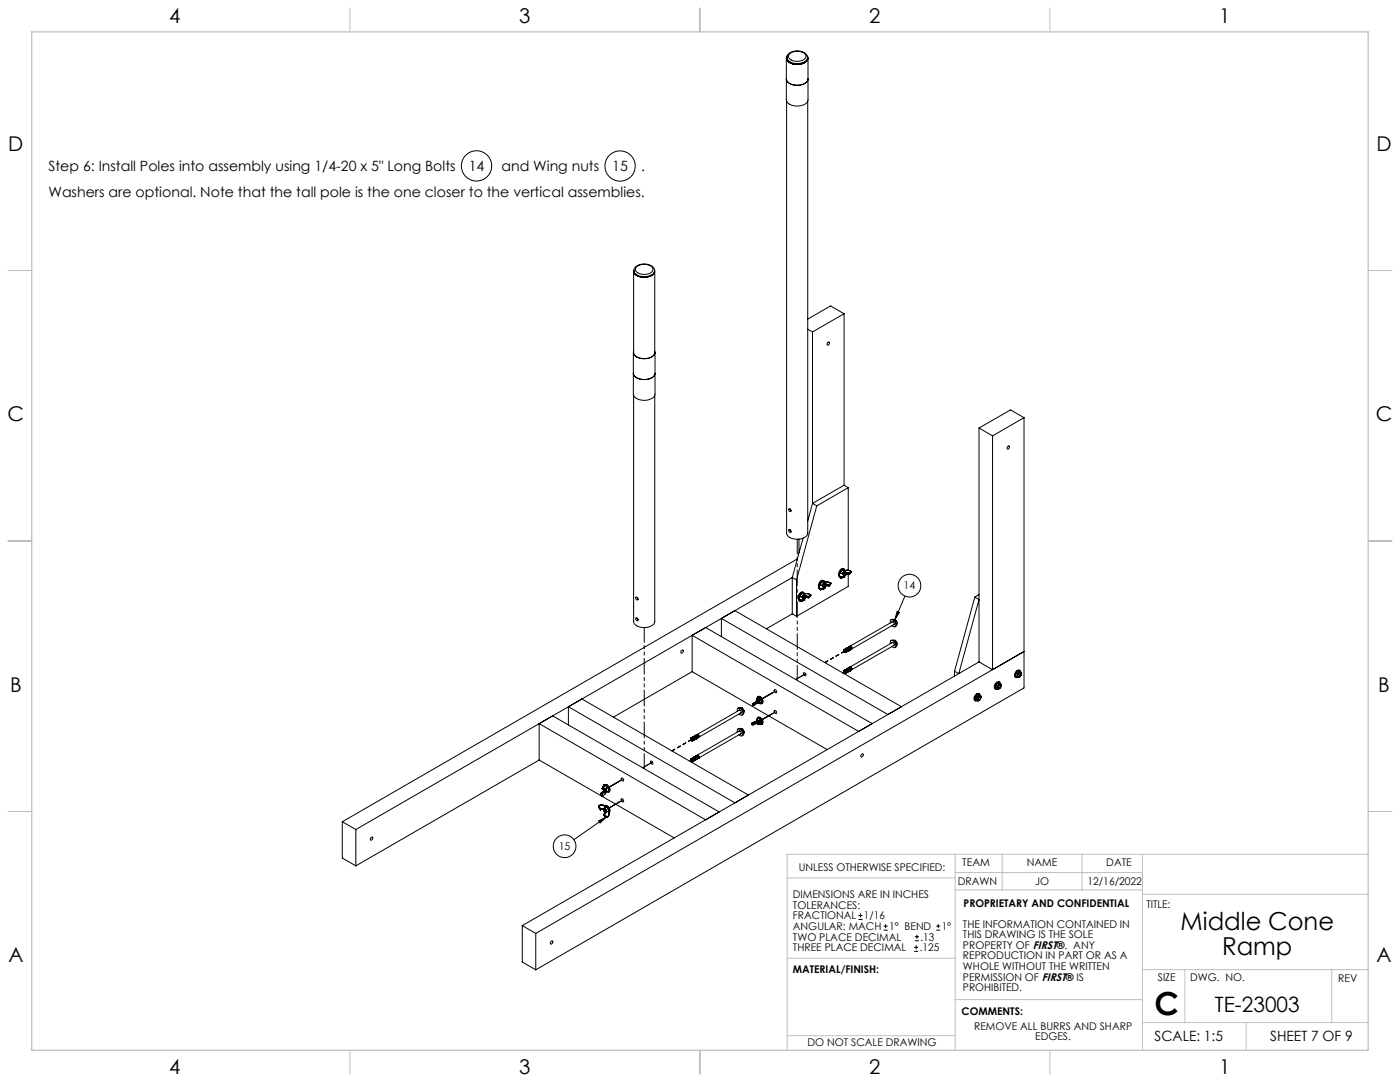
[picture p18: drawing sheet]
<svg xmlns="http://www.w3.org/2000/svg" width="559mm" height="432mm" viewBox="0 0 559 432" stroke-linecap="round" stroke-linejoin="round" font-family="sans-serif">
<defs><g id="words">
<text font-size="12.7" x="460.9" y="405.2">C</text>
<g font-size="9.9">
<text x="471.2" y="371.2">Middle Cone</text>
<text x="487.8" y="381.1">Ramp</text>
</g>
<text font-size="8.5" x="484.9" y="404">TE-23003</text>
<g font-size="8.1">
<text x="67.6" y="9.3">4</text>
<text x="207.3" y="9.3">3</text>
<text x="347" y="9.3">2</text>
<text x="486.7" y="9.3">1</text>
<text x="3.3" y="60.1">D</text>
<text x="549.4" y="60.1">D</text>
<text x="3" y="168">C</text>
<text x="549.1" y="168">C</text>
<text x="4" y="276">B</text>
<text x="550.1" y="276">B</text>
<text x="3.3" y="383.9">A</text>
<text x="549.4" y="383.9">A</text>
<text x="67.6" y="428.4">4</text>
<text x="207.3" y="428.4">3</text>
<text x="347" y="428.4">2</text>
<text x="486.7" y="428.4">1</text>
</g>
<g font-size="5.6">
<text x="19.3" y="68.1">Step 6: Install Poles into assembly using 1/4-20 x 5&quot; Long Bolts</text>
<text x="187.1" y="68.2">14</text>
<text x="200.1" y="68.1">and Wing nuts</text>
<text x="244.4" y="68.2">15</text>
<text x="255.9" y="68.1">.</text>
<text x="19.3" y="78.4">Washers are optional. Note that the tall pole is the one closer to the vertical assemblies.</text>
<text x="460.9" y="415.2">SCALE: 1:5</text>
<text x="507" y="415.2">SHEET 7 OF 9</text>
</g>
<g font-size="4.2">
<text x="360.7" y="235.2">14</text>
<text x="223" y="339.2">15</text>
<text x="318.8" y="347.7">UNLESS OTHERWISE SPECIFIED:</text>
<text x="384.1" y="345.5">TEAM</text>
<text x="409.9" y="345.7">NAME</text>
<text x="441.6" y="345.7">DATE</text>
<text x="382.3" y="353.3">DRAWN</text>
<text x="413.2" y="353.3">JO</text>
<text x="434" y="353.3">12/16/2022</text>
<text x="316.5" y="358.5">DIMENSIONS ARE IN INCHES</text>
<text x="316.5" y="362.7">TOLERANCES:</text>
<text x="384.6" y="361.9">PROPRIETARY AND CONFIDENTIAL</text>
<text x="457.6" y="362.3">TITLE:</text>
<text x="316.5" y="371.2">ANGULAR: MACH</text>
<text x="316.5" y="366.9">FRACTIONAL</text>
<text x="344.8" y="366.9">1/16</text>
<text x="354.9" y="371.2">1° BEND</text>
<text x="375.9" y="371.2">1°</text>
<text x="384.4" y="370.2">THE INFORMATION CONTAINED IN</text>
<text x="316.5" y="375.4">TWO PLACE DECIMAL</text>
<text x="367.4" y="375.4">.13</text>
<text x="384.4" y="374.4">THIS DRAWING IS THE SOLE</text>
<text x="316.5" y="379.6">THREE PLACE DECIMAL</text>
<text x="367.1" y="379.6">.125</text>
<text x="384.4" y="378.6">PROPERTY OF FIRST®. ANY</text>
<text x="384.4" y="382.9">REPRODUCTION IN PART OR AS A</text>
<text x="316.5" y="388.4">MATERIAL/FINISH:</text>
<text x="384.4" y="387.1">WHOLE WITHOUT THE WRITTEN</text>
<text x="384.4" y="391.3">PERMISSION OF FIRST® IS</text>
<text x="384.4" y="395.6">PROHIBITED.</text>
<text x="462.2" y="391.3">SIZE</text>
<text x="475.1" y="391.3">DWG. NO.</text>
<text x="534.1" y="391.8">REV</text>
<text x="383.8" y="405.1">COMMENTS:</text>
<text x="388.8" y="410.9">REMOVE ALL BURRS AND SHARP</text>
<text x="322.3" y="417.6">DO NOT SCALE DRAWING</text>
<text x="413.2" y="415.2">EDGES.</text>
</g>
</g></defs>
<g fill="none" stroke="#c0c0c0" stroke-width=".4">
<path d="M139.7 3.2v9.5M279.4 3.2v9.5M419.1 3.2v9.5M3.1 107.9h9.6M546.1 107.9h9.5M3.1 215.9h9.6M546.1 215.9h9.5M3.1 323.8h9.6M546.1 323.8h9.5M314.2 350.3h67M381.2 340.9v78.2M381.2 355.1h74.8"/>
<path d="M381.2 348.2h74.8M400 340.9v14.2M431.9 340.9v14.2M456 340.9v78.2M456 356.9h90.1M546.1 340.9h-231.9v78.2M314.2 382.4h67.2M381.2 398.9h74.8M456 387h90.1M472.9 387v21.1M531.6 387v21.1M139.7 419.1v9.6"/>
<path d="M279.4 419.1v9.6M314.2 413.3h67M419.1 419.1v9.6M456 408.1h90.1M497.4 408.1v11"/>
</g>
<path d="M12.7 12.7h533.4v406.4h-533.4z" fill="none" stroke="#c0c0c0" stroke-width=".5"/>
<g fill="none" stroke="#000" stroke-width=".4">
<path d="M313.9 31.5a4 4 0 0 0 4.8 2.5 3.5 3.5 0 0 0 3.8-2.5M313.9 23.2v16.6a4 4 0 0 0 4.8 2.5 3.5 3.5 0 0 0 3.8-2.5v-16.6M314.1 23a3.9 3.9 0 0 1 4.8-2.6 3.2 3.2 0 0 1 3.4 2.6M314.1 23a3.1 3.1 0 0 0 3.5 2.6 4 4 0 0 0 4.7-2.4v-.2M314.1 23a4.3 4.3 0 0 0 5.7 2.2 2.95 2.95 0 0 0 2.5-2.2M314.2 22.3a2.11 2.11 0 0 0 1.8 3.1 5.4 5.4 0 0 0 6.4-1.7l-.2-1.3M315.1 21.5a4.7 4.7 0 0 1 6.5 .5 2.52 2.52 0 0 1-3.1 2.5 3.1 3.1 0 0 1-3.8-2.2zM322.3 22.7a2.7 2.7 0 0 1-3 2.9 4.3 4.3 0 0 1-5.3-2.4v-.4M314 40.4v172.4a4.3 4.3 0 0 0 5.3 2.3 3.2 3.2 0 0 0 3.1-2.3v-172.4M252.9 108.3v32.4a3.7 3.7 0 0 0 4.2 2.4 3.7 3.7 0 0 0 4.2-2.4v-32.4M253 108a4.1 4.1 0 0 1 5.6-2.5 2.94 2.94 0 0 1 2.7 2.5M253 108a2.95 2.95 0 0 0 3.4 2.6 3.9 3.9 0 0 0 4.9-2.6"/>
<path d="M253 108a4.1 4.1 0 0 0 5 2.3 3.2 3.2 0 0 0 3.3-2.3M254.1 106.4a4.6 4.6 0 0 1 6.5 .8 2.65 2.65 0 0 1-3.4 2.3 2.89 2.89 0 0 1-3.6-2.3zM261.2 107.7a2.66 2.66 0 0 1-3 2.9 4.3 4.3 0 0 1-5.3-2.3l.1-.5M322.4 131.4l1.9 1.1M324.3 132.5v68.4M330.4 136.7l.4-.2a.6 .6 0 0 1 .2 .8 .6 .6 0 0 1-.9 .2zM336.9 125.2v68.4M336.9 125.2l-12.6 7.3M336.9 125.2l-5.4-3.1-9.1 5.3M252.8 140.7v16.6a4 4 0 0 0 4.8 2.4 3.5 3.5 0 0 0 3.8-2.4v-16.6M252.8 149a4 4 0 0 0 4.8 2.4 3.5 3.5 0 0 0 3.8-2.4M252.9 157.8v90.2a4.3 4.3 0 0 0 5.3 2.4 3.2 3.2 0 0 0 3.1-2.4v-90.2"/>
<path d="M252.9 140.2a2.77 2.77 0 0 0 3.1 2.9 4.6 4.6 0 0 0 5.4-2.3l-.1-.6M390.8 170.8v93.4M390.8 170.8l5.4 3.2M396.2 174v93.3M402.3 178.2l.3-.2a.6 .6 0 0 1 .2 .8 .6 .6 0 0 1-.8 .2zM408.7 166.7v107.8l-194.8 112.5M408.7 166.7l-12.5 7.3M408.7 166.7l-5.4-3.1-12.5 7.2M336.9 193.6l1.7 1M336.9 193.6l-12.6 7.3M338.6 194.6l-12.6 7.3M338.6 194.6v33"/>
<path d="M314.8 203.1l.4-.1a.61 .61 0 0 1 .5 .6 .61 .61 0 0 1-.4 .6l-.4-.4zM314.8 211.3h.4a.58 .58 0 0 1 .5 .6 .58 .58 0 0 1-.4 .6l-.4-.4zM315.3 203.1l.4 .7M315.3 211.4l.4 .7M315.5 211.5l-.1 .1M318.9 215.2v5.4M320.5 214.8l-4.3 15.7M324.3 200.9l-1.9 7M324.3 200.9l1.7 1M326 201.9l-8.1 29.5M253.8 238.3a.62 .62 0 0 1 .7 .3 .62 .62 0 0 1-.3 .8l-.4-.4zM254.3 238.4l.4 .7"/>
<path d="M316.2 230.5l1.7 .9M316.2 230.5v14.5M316.2 230.5l-174.2 100.5M317.9 231.4v14.6M318.2 223.1l-181.6 104.8M318.7 238.8l.1 .4M318.8 239.2l.6 .8M318.8 238.9l.6 .7M318.8 238.9v.3M318.8 238.8l.6 .7M318.8 238.8v.1M319.2 238.1l-.4 .8"/>
<path d="M319.2 238.1l.1 .1M319.2 238.1h.1M319.3 238.2l-.5 .6M319.3 238.1l.7 .1M319.3 238.1v.1M319.4 240h.1M319.4 239.6h.1M319.4 239.6v.4M319.4 239.5h.1M319.4 239.5v.1M319.5 239.5v.1M319.5 240h.1"/>
<path d="M319.5 239.6v.4M320 238.2l.1 .1M320 238.2l.9 .9M320.1 238.3h.1M320.2 236.8l-.7 .5-.3 .9M320.4 237.9l.6 .3M320.7 236.9a1.25 1.25 0 0 0-1.5 1.3M320.8 236.5a1.72 1.72 0 0 0-2.2 2.1l.1 .3M320.8 239.1l-1.3 .4M320.8 239.1l.1 .1M320.8 239.1h.1M320.9 239.1h.1"/>
<path d="M320.9 239.6l-1.4 .4M320.9 239.1v.1M320.9 239.2l-1.4 .4M320.9 239.6h.1M320.9 239.2v.4M320.9 239.5v.1M320.9 239.5h.1M320.9 239.2h.1M320.9 239.1v.4M321 238.2l-.2 .8h.5M321 238.2l.4-.3 .3 .4M321 237.1v.1"/>
<path d="M321.1 237a.86 .86 0 0 0-.8-.7 .86 .86 0 0 0-.9 .7l-.5 1.4M321.2 237.6l-.3-.6a1.07 1.07 0 0 0-1.2 .1 1.07 1.07 0 0 0-.4 1M321.2 237.7v.1M321.2 237.7l1.3 .5M321.2 237.6l1.4 .4M321.2 237.6a.66 .66 0 0 0-.8-.1 .66 .66 0 0 0-.3 .8M321.2 237.6v.1M321.2 237.7a.67 .67 0 0 0-.7-.1 .67 .67 0 0 0-.4 .7M321.2 237.7h.1M321.5 238l-.8-.4-.5 .8M321.7 238.3l.8 .2M321.7 238.3v.1"/>
<path d="M321.7 238.2l.8 .3M322.1 236.9l1.3 .3M322.1 236.9l-1.1 .2M322.1 236.9l1.2 .3M322.5 238.5h.2M322.5 238.2h.2M322.5 238.5h.1M322.5 238.2v.3M322.6 238l-.1 .2M322.7 238h.1M322.7 238v.2M322.7 238.5h-.2"/>
<path d="M322.7 238.5h.1M322.7 238.2v.3M323.3 237.2l.1 .1M323.3 237.2h.1M323.4 237.3l-.7 .7M323.4 237.3l.1 .1M323.4 237.2l.1 .1M323.5 237.7l-.8 .8M323.5 237.4l-.8 .8M323.5 237.7h-.1M323.5 237.3h.1M323.5 237.7h.1"/>
<path d="M323.5 237.3v.4M326.8 234.1v.5M326.8 234.6l.6 .7M326.8 234.2l.6 .7M326.8 234.2v.4M327 234.1l.5 .7M327 234.1l-.2 .1M327.3 233.5l-.5 .7M327.3 233.5h.1M327.3 233.5l-.3 .6M327.3 233.4v.1M327.3 233.4l.1 .1"/>
<path d="M327.4 233.5l.6 .1M327.4 235.3l.2 .1M327.4 234.9l.2 .1M327.4 235.3h.2M327.4 235.3h.1M327.4 234.9v.4M327.5 234.8h.1M327.5 234.8l-.1 .1M327.6 234.8v.2M327.6 235.3v.1M327.6 235v.3M328 233.6h.2"/>
<path d="M328 233.6l.9 .8M328.2 233.6h.1M328.2 233.6l.8 .8M328.3 232.1l-.7 .5-.3 .9M328.5 233.3l.5 .3M328.8 232.2a1.21 1.21 0 0 0-1.5 1.3M328.9 234.5l-1.3 .3M328.9 234.5v.1M328.9 231.8a1.78 1.78 0 0 0-1.8 .5 1.78 1.78 0 0 0-.3 1.9M328.9 234.4v.1M328.9 234.4h.1M328.9 234.9l-1.3 .5"/>
<path d="M328.9 234.6l-1.3 .4M328.9 234.9l-1.3 .4M328.9 234.9h.1M328.9 234.6v.3M329 234.4v.1M329 234.4v.4M329 234.8l-.1 .1M329 234.5h.1M329 234.8h.1M329 234.5l-.1 .1M329 233.6l-.1 .7h.5M329 233.6l.5-.3 .2 .3"/>
<path d="M329 232.5h.1M329.2 232.4a.86 .86 0 0 0-.8-.8 .86 .86 0 0 0-.9 .8l-.5 1.4M329.3 233a.66 .66 0 0 0-.8-.2 .66 .66 0 0 0-.3 .8M329.3 233h.1M329.3 233a.65 .65 0 0 0-.8-.1 .65 .65 0 0 0-.3 .7M329.3 233v.1M329.3 233l1.3 .5M329.6 233.3l-.8-.3-.5 .8M329.7 233.6l.9 .3M329.7 233.6v.2M329.7 233.5l.9 .3M330.2 232.2l1.3 .4"/>
<path d="M330.2 232.2l-1.2 .3M330.2 232.2l-1.1 .3M330.2 232.2l1.2 .4M330.6 233.5h.2M330.6 233.8h.2M330.6 233.9h.1M330.6 233.8v.1M330.6 233.5v.3M330.7 233.4l-1.5-.5-.2-.6a1.1 1.1 0 0 0-1.7 1.1M330.7 233.4l-.1 .1M330.7 233.4h.1M330.7 233.4l.1 .1"/>
<path d="M330.8 233.9h-.2M330.8 233.8v.1M330.8 233.5v.3M331.4 232.6h.1M331.4 232.6l-.7 .8M331.4 232.6l.1 .1M331.5 232.6v.1M331.5 233.1l-.7 .8M331.5 232.7l-.7 .8M331.5 233l-.7 .8M331.5 233v.1M331.5 232.7h.1"/>
<path d="M331.5 232.7v.3M334.9 229.9l.7 .8M334.9 229.6l.6 .7M334.9 229.9l.6 .7M334.9 229.6v.3M335 229.4l.6 .8M335 229.4l-.1 .2M335.4 228.8l-.5 .5M335.4 228.8l.7 .1M335.4 228.8h.1M335.4 228.8l-.4 .6M335.5 230.3h.2"/>
<path d="M335.5 230.6h.2M335.5 230.6l.1 .1M335.5 230.3v.3M335.6 230.7h.1M335.6 230.2h.1M335.6 230.2l-.1 .1M335.7 230.2v.1M335.7 230.6v.1M335.7 230.3v.3M336.1 228.9l.1 .1M336.1 228.9l.9 .8M336.2 229h.1"/>
<path d="M336.3 229l.7 .7M336.3 227.4l-.6 .5-.3 .9M336.5 228.6l.6 .3M336.9 227.5a1.37 1.37 0 0 0-1.5 1.3M336.9 227.5h.1M336.9 229.8l-1.2 .4M336.9 229.8l.1 .1M337 227.1a1.76 1.76 0 0 0-1.8 .6 1.76 1.76 0 0 0-.3 1.9M337 229.7l-.1 .1M337 229.7h.1M337 230.3l-1.3 .4M337 229.7l.1 .1"/>
<path d="M337 229.9l-1.3 .4M337 230.2l-1.3 .4M337 230.2v.1M337.1 230.2l-.1 .1M337.1 229.8h.1M337.1 229.8l-.1 .1M337.1 230.2h-.1M337.1 229.8l-.1 .4M337.1 228.9l-.2 .7h.6M337.1 228.9l.5-.3 .2 .3M337.1 227.8h.1M337.3 227.7a.86 .86 0 0 0-.9-.7 .86 .86 0 0 0-.8 .7l-.6 1.4"/>
<path d="M337.4 228.3a.69 .69 0 0 0-.9-.1 .69 .69 0 0 0-.3 .8M337.4 228.4h.1M337.4 228.4a.67 .67 0 0 0-.8-.1 .67 .67 0 0 0-.3 .7M337.4 228.4v.1M337.4 228.4l1.3 .4M337.7 228.6l-.8-.3-.5 .8M337.8 228.9l.9 .3M337.8 228.9v.2M338.3 227.6l1.2 .3M338.3 227.6l-1.2 .2M338.6 229.2v4.8l-20.7 12M338.7 229.2h.2"/>
<path d="M338.7 229.2h.1M338.7 228.8v.4M338.7 228.7l-1.4-.5-.3-.5a1.07 1.07 0 0 0-1.1 0 1.07 1.07 0 0 0-.5 1.1M338.7 228.7v.1M338.8 228.7h.1M338.8 228.7l.1 .1M338.9 229.2h-.2M338.9 228.8h-.2M338.9 229.2h.1M338.9 228.8v.4M339.5 227.9v.1M339.5 228l-.7 .7"/>
<path d="M339.5 228h.1M339.5 227.9l.1 .1M339.5 227.9h.1M339.6 228.4l-.7 .8M339.6 228l-.7 .8M339.6 228.4h.1M339.6 228h.1M339.6 228v.4M361.2 237.9l-4 9.3M389.1 238.3l1.7 1-8.1 29.5-1.7-.9M389.1 238.3l-8.1 29.6M390.8 237.3l-1.7 1"/>
<path d="M253.8 246.6a.62 .62 0 0 1 .7 .3 .62 .62 0 0 1-.3 .8l-.4-.4zM254.3 246.7l.4 .7M254.4 246.8l-.1 .1M272 259.6l.3-.2a.59 .59 0 0 1 .3 .8 .59 .59 0 0 1-.9 .2zM276.3 253.5l5.4-3.1 66.4 38.4-5.4 3.1zM276.3 253.5v14.5M287.9 246.8l5.4-3.1 66.5 38.3-5.4 3.2zM287.9 246.8v7.2M316.2 245l1.7 1M316.2 245l-10.3 5.9M336.7 259.6v-.2a.6 .6 0 0 1 .8 .2 .6 .6 0 0 1-.1 .8M336.7 259.8v-.1a.42 .42 0 0 1 .6 .1 .42 .42 0 0 1-.2 .6l-.1-.1"/>
<path d="M336.7 259.8h.1M336.8 259.6l.4 .2v.5l-.4-.2zM336.8 259.3a.74 .74 0 0 1 .8 1M336.9 259.3a.62 .62 0 0 1 .8 .2 .62 .62 0 0 1-.1 .8M337 259.2h.1M337 259.2a.72 .72 0 0 1 .7 1.1M337.1 259.2a.62 .62 0 0 1 .7 .2 .62 .62 0 0 1 0 .8M337.2 259.1h.1M337.2 259.1a.7 .7 0 0 1 .7 .3 .7 .7 0 0 1 0 .8M337.3 259.1a.64 .64 0 0 1 .7 .2 .64 .64 0 0 1 0 .8M337.4 259h.1M337.4 259a.71 .71 0 0 1 .7 1"/>
<path d="M337.5 259a.64 .64 0 0 1 .7 .2 .64 .64 0 0 1 0 .8M337.5 258.9h.1M337.5 258.9a.74 .74 0 0 1 .8 1.1M337.7 258.8l-.1 .1a.63 .63 0 0 1 .8 .2 .63 .63 0 0 1-.1 .8 .66 .66 0 0 0 .1-.8 .66 .66 0 0 0-.7-.3zM337.8 258.8a.64 .64 0 0 1 .7 .2 .64 .64 0 0 1 0 .8M337.9 258.7h.1M337.9 258.7a.74 .74 0 0 1 .7 1.1M338 258.7a.65 .65 0 0 1 .7 .2 .65 .65 0 0 1 0 .8M338.1 258.6h.1M338.1 258.6a.74 .74 0 0 1 .7 1M338.2 258.6a.65 .65 0 0 1 .7 .2 .65 .65 0 0 1 0 .8M338.2 260h.1"/>
<path d="M338.2 258.5h.1M338.3 258.5a.74 .74 0 0 1 .7 1M338.6 259.8h.1M338.8 259.6h.1M338.9 258.2a.61 .61 0 0 1 .7 .2 .61 .61 0 0 1 0 .8M339 259.5h.1M339 258.1a.74 .74 0 0 1 .7 1M339 258.1h.1M339.1 258.1a.61 .61 0 0 1 .7 .2 .61 .61 0 0 1 0 .7M339.2 259.4h.1M339.2 259.4a.67 .67 0 0 0-.1-.7 .67 .67 0 0 0-.8-.2 .62 .62 0 0 1 .8 .2 .62 .62 0 0 1 0 .8M339.2 258a.74 .74 0 0 1 .7 1"/>
<path d="M339.2 258h.1M339.3 259.3h.1M339.4 259.3a.69 .69 0 0 0-.1-.7 .69 .69 0 0 0-.7-.2 .61 .61 0 0 1 .7 .2 .61 .61 0 0 1-.1 .8M339.5 259.2a.66 .66 0 0 0 0-.7 .66 .66 0 0 0-.8-.2 .61 .61 0 0 1 .8 .2 .61 .61 0 0 1-.1 .8M339.7 257.9l-.3 .1M339.9 259h.1M355.4 256.9a.91 .91 0 0 1 .4-1.4 .91 .91 0 0 1 1.2 .8 1.26 1.26 0 0 1-.1 2.2l-.9-.5M355.4 248.6a.91 .91 0 0 1 .4-1.3 .91 .91 0 0 1 1.2 .7 1.26 1.26 0 0 1-.1 2.2l-.9-.5M355.6 255.7a1.71 1.71 0 0 1 1.9 .6 1.71 1.71 0 0 1 .1 1.9l-.4 .2M355.6 247.4a1.63 1.63 0 0 1 1.9 .7 1.63 1.63 0 0 1-.3 2M356 256.6a.63 .63 0 0 1 .8 .2 .63 .63 0 0 1-.2 .9M356 248.3a.63 .63 0 0 1 .8 .2 .63 .63 0 0 1-.2 .9"/>
<path d="M356.3 248.1l-17 9.9 .4-.1M356.3 256.4l-17 9.8h.4M356.3 256.4h-.1M356.3 248.1h-.1M356.9 249.2l-17 9.8a.67 .67 0 0 0-.2-1.1M356.9 257.5l-17 9.8a.64 .64 0 0 0-.2-1.1M357.2 247.2l.8 1M357.2 247.2l-.5 .1M357.2 255.5l.8 1M357.2 255.5l-.5 .1M357.2 247.2l-.3 .2M357.2 255.5l-.3 .2"/>
<path d="M358 248.2l-.1 1.1M358 256.5l-.1 1.1M358 248.2l-.3 .2M358 256.5l-.3 .2M358.1 244l.9 .4-1.8 2.8zM276.3 268l53.9 31.2M276.3 268l-31.5 18.2M301.8 279.9l.3 .3M301.9 279.8l-.1 .1M301.9 279.8v.1M301.9 279.9h-.1M302.4 278.1a1.72 1.72 0 0 1 1.8 .6 1.72 1.72 0 0 1 .1 1.9l-.3 .2"/>
<path d="M302.4 279.3l-.3 .3M302.5 279.2h-.4l-.1 .4v-.3M302.8 279h.1M302.8 279v.1M302.8 279.1l-.9 .8M302.8 279l-.9 .8M302.8 279.1l.3 .4M302.9 279h-.1M302.9 279h.1M302.9 279.9l-.1 .5-.5-.2M303 279l-.2 .1M303 279l.2 .4"/>
<path d="M303 278.4h.1M303 278.4l.4 .3-1-.2M303.1 279.5l-1 .7M303.1 279.5h.1M303.1 279.5l-.9 .7M303.1 279.8h.1M303.1 279.8l-.9 .4M303.2 279.5h-.1M303.2 279.4l-.1 .1M303.2 279.4v.1M303.4 278.7l-1-.2-.4 .8 .6-.1M303.7 278.7l-.7 .3"/>
<path d="M303.7 278.7l-.8 .3M303.7 279.4l-.6 .4M303.7 279.4h.1M303.8 278.7h.1M303.8 278.7a.89 .89 0 0 0-1.1-.5 .89 .89 0 0 0-.6 .9M303.8 279.4l-.1 1.2h-.9M303.8 278.7l.2 .3M303.9 279.2l-.7 .3M303.9 279.2l-.1 .2M303.9 279l-.7 .4M303.9 279v.2M303.9 279h.1"/>
<path d="M304 279l-.3 .4M304 279.1a.94 .94 0 0 1 .4 1.2 .94 .94 0 0 1-1.2 .5l-.2-.2M309.1 275.2a.64 .64 0 0 1 .8 .4 .64 .64 0 0 1-.4 .8l-.4-.5zM320.8 268.5a.64 .64 0 0 1 .8 .4 .64 .64 0 0 1-.4 .8l-.4-.5zM336.7 267.9v-.2a.6 .6 0 0 1 .8 .2 .6 .6 0 0 1-.1 .8M336.7 268.1v-.2a.43 .43 0 0 1 .7 .1 .43 .43 0 0 1-.4 .6M336.8 267.9l.4 .2v.5l-.4-.2zM336.8 267.6a.72 .72 0 0 1 .7 1.1M336.9 267.6a.62 .62 0 0 1 .8 .2 .62 .62 0 0 1-.1 .8M337 268.6h.1M337 260.3h.1M337 267.5h.1"/>
<path d="M337 267.5a.72 .72 0 0 1 .7 1.1M337.1 267.5a.62 .62 0 0 1 .7 .2 .62 .62 0 0 1 0 .8M337.2 267.4h.1M337.2 267.4a.71 .71 0 0 1 .7 .3 .71 .71 0 0 1 0 .8M337.3 267.4a.64 .64 0 0 1 .7 .2 .64 .64 0 0 1 0 .8M337.4 267.3h.1M337.4 267.3a.74 .74 0 0 1 .7 1.1M337.5 267.3a.65 .65 0 0 1 .7 .2 .65 .65 0 0 1 0 .8M337.5 267.2h.1M337.5 267.2a.74 .74 0 0 1 .8 1.1M337.6 260.3l-.1 .1M337.8 267.1a.65 .65 0 0 1 .7 .2 .65 .65 0 0 1 0 .8"/>
<path d="M337.9 267h.1M337.9 267a.74 .74 0 0 1 .7 1M338 267a.63 .63 0 0 1 .7 .2 .63 .63 0 0 1 0 .8M338.1 266.9a.68 .68 0 0 1 .7 .3 .68 .68 0 0 1 0 .7M338.1 268.4h.1M338.1 260v.1M338.2 266.9a.63 .63 0 0 1 .7 .2 .63 .63 0 0 1 0 .8M338.2 266.8a.7 .7 0 0 1 .7 .3 .7 .7 0 0 1 .1 .7M338.2 268.3h.1M338.4 268.1a.67 .67 0 0 0 0-.7 .67 .67 0 0 0-.8-.2 .65 .65 0 0 1 .8 .2 .65 .65 0 0 1-.1 .8M338.6 268h.1M338.8 267.9h.1"/>
<path d="M338.9 266.5a.62 .62 0 0 1 .7 .2 .62 .62 0 0 1 0 .7M339 267.8h.1M339 266.4a.72 .72 0 0 1 .7 1M339.1 266.3a.62 .62 0 0 1 .7 .3 .62 .62 0 0 1 0 .7M339.2 267.7h.1M339.2 266.3h.1M339.2 267.7a.67 .67 0 0 0-.1-.7 .67 .67 0 0 0-.8-.2 .62 .62 0 0 1 .8 .2 .62 .62 0 0 1 0 .8M339.2 266.3a.71 .71 0 0 1 .7 1M339.3 267.6h.1M339.4 267.6a.69 .69 0 0 0-.1-.7 .69 .69 0 0 0-.7-.2 .61 .61 0 0 1 .7 .2 .61 .61 0 0 1-.1 .8M339.4 267.5a.61 .61 0 0 0 .1-.7 .61 .61 0 0 0-.8-.2 .67 .67 0 0 1 .8 .2 .67 .67 0 0 1 0 .7M339.7 266.2h-.3"/>
<path d="M339.9 267.3h.1M381 267.9v1.9M389.5 278l.5 .3M389.5 278l-.2 1.2 .5 .2M389.8 279.4l.4 .2M390 278.9l.2 .7M390 278.3v.6M390 278.9l-.2 .5M390.2 278.5l.3 .1M390.2 278.5h.1M390.3 277.2l-.8 .8M390.3 277.2l.5 .3"/>
<path d="M390.3 277.2l1.2 .6M390.4 278.6h.1M390.5 278l-.5 .3M390.5 278l-.5 .9M390.6 279.4h.1M390.6 279v.4M390.7 279l-.1 .1M390.7 279h.1M390.7 279l-.1 .4M390.8 264.2l-182.3 105.2M390.8 264.2l5.4 3.1M390.8 277.5l.4 .2"/>
<path d="M390.8 277.5l-.3 .5M390.9 277a1.69 1.69 0 0 0-1.8 .5 1.69 1.69 0 0 0-.1 2l.4 .2M391 279.4l-.8 .2M391 278.3l.1 .1M391.2 277.7l-.7 .3M391.2 277.7l.3 .7M391.2 277.7l.3 .1M391.3 277.6a.84 .84 0 0 0-.8-.8 .84 .84 0 0 0-.9 .7 1.16 1.16 0 0 0-.6 1.2 1.16 1.16 0 0 0 .9 1l.3-.1M391.3 278.1h.1M391.3 278.1l-.3 .2M391.3 278.1l-.2 .3M391.5 278.4l-.5 1"/>
<path d="M391.5 277.8v.6M396.2 267.3l12.5-7.3-194.8 112.5M397.5 273.4l.5 .2M397.5 273.4l-.1 1.1 .5 .3M397.9 274.8l.4 .2M398 274.2l.3 .8M398 273.6v.6M398 274.2l-.1 .6M398.3 273.8l.3 .1M398.3 273.8h.1M398.3 273.8l.2 .1M398.4 272.5l-.9 .9"/>
<path d="M398.4 272.5l.5 .3M398.4 272.5l1.2 .6M398.5 273.9h.1M398.5 273.3l-.5 .3M398.5 273.3l-.5 .9M398.5 273.8v.1M398.6 273.9h-.1M398.7 274.7h.1M398.7 274.4h.1M398.7 274.4v.3M398.9 272.8l.4 .2M398.9 272.8l-.4 .5"/>
<path d="M399 272.3a1.64 1.64 0 0 0-1.8 .7 1.64 1.64 0 0 0 .2 2M399.1 274.7l-.8 .3M399.1 273.7h.1M399.3 273l-.8 .3M399.3 273l.3 .7M399.3 273l.3 .1M399.3 273.4l-.2 .3M399.3 273.4h.1M399.4 273a.85 .85 0 0 0-.8-.8 .85 .85 0 0 0-.9 .7 1.16 1.16 0 0 0-.7 1.2 1.16 1.16 0 0 0 1 1l.3-.2M399.4 273.4h.1M399.4 273.4l-.3 .3M399.6 273.7l-.5 1"/>
<path d="M399.6 273.1v.6M405.6 268.7l.5 .3M405.6 268.7l-.1 1.1 .4 .3M405.9 270.1l.5 .2M406.1 269.6l.3 .7M406.1 269v.6M406.1 269.6l-.2 .5M406.4 269.2h.1M406.4 269.2h.2M406.4 269.1l.2 .1M406.4 269.1h.1M406.5 267.9l-.9 .8"/>
<path d="M406.5 267.9l.5 .2M406.5 267.9l1.2 .5M406.6 269.2h.1M406.6 268.6l-.5 .4M406.6 268.6l-.5 1M406.8 270.1h.1M406.8 269.7v.4M406.9 269.7h.1M406.8 269.7h.1M406.9 269.7l-.1 .4M407 268.1l.4 .2M407 268.1l-.4 .5"/>
<path d="M407.1 267.6a1.73 1.73 0 0 0-2.1 2.2l.5 .6M407.1 270l-.7 .3M407.2 269h.1M407.4 268.3l-.8 .3M407.4 268.3l.3 .7M407.4 268.3l.3 .1M407.4 268.7h.1M407.5 268.3a.85 .85 0 0 0-.8-.8 .85 .85 0 0 0-.9 .7 1.16 1.16 0 0 0-.7 1.2 1.16 1.16 0 0 0 1 1l.2-.1M407.5 268.7l-.3 .3M407.7 269l-.6 1M407.7 268.4v.6M215.2 288.8l5.4-3.1 66.5 38.3-5.4 3.2z"/>
<path d="M215.2 288.8v14.5M226.9 282l66.4 38.4M226.9 282v7.3M226.9 282l5.4-3.1 66.4 38.4M275.6 295h.1M275.6 295a.41 .41 0 0 1 .6 0 .41 .41 0 0 1-.2 .6M275.6 294.7a.62 .62 0 0 1 .8 .2 .62 .62 0 0 1 0 .7M275.6 294.7v.3M275.7 294.9h.2a.37 .37 0 0 1 .4 .3 .37 .37 0 0 1-.4 .4zM275.8 294.6l-.2 .4M275.8 294.6a.65 .65 0 0 1 .6 .4 .65 .65 0 0 1-.1 .7M275.8 294.6a.62 .62 0 0 1 .7 .2 .62 .62 0 0 1 0 .8"/>
<path d="M275.8 294.6l-.2 .1M275.9 294.5a.72 .72 0 0 1 .7 1M275.9 295.6h.1M275.9 294.5h.1M276 294.5a.62 .62 0 0 1 .7 .2 .62 .62 0 0 1 0 .8M276.1 294.4h.1M276.1 294.4a.72 .72 0 0 1 .7 1M276.2 294.4a.62 .62 0 0 1 .7 .2 .62 .62 0 0 1 0 .7M276.3 294.3h.1M276.3 294.3a.7 .7 0 0 1 .7 .3 .7 .7 0 0 1 0 .7M276.4 294.3a.63 .63 0 0 1 .7 .2 .63 .63 0 0 1 0 .7h.1M276.4 294.2h.1"/>
<path d="M276.5 294.2a.71 .71 0 0 1 .7 1M276.5 294.1a.63 .63 0 0 1 .8 .3 .63 .63 0 0 1-.1 .7M276.6 294.1h.1M276.6 294.1a.71 .71 0 0 1 .7 .3 .71 .71 0 0 1 .1 .7M276.6 295.5v.1M276.7 294a.63 .63 0 0 1 .7 .3 .63 .63 0 0 1 0 .7M276.8 294h.1M276.8 294a.71 .71 0 0 1 .7 .3 .71 .71 0 0 1 0 .7M276.8 295.4v.1M276.9 293.9a.65 .65 0 0 1 .7 .3 .65 .65 0 0 1 0 .8M277 293.9h.1M277 293.9a.73 .73 0 0 1 .7 1"/>
<path d="M277.1 293.8a.64 .64 0 0 1 .7 .3 .64 .64 0 0 1 0 .8M277.1 293.8a.71 .71 0 0 1 .8 1M277.3 293.7a.64 .64 0 0 1 .7 .3 .64 .64 0 0 1 0 .7M277.3 293.7h.1M277.4 293.7a.71 .71 0 0 1 .7 1M277.5 293.6a.64 .64 0 0 1 .7 .3 .64 .64 0 0 1-.1 .7M277.5 293.5h.1M277.5 293.5a.75 .75 0 0 1 .8 1.1M277.6 293.5a.64 .64 0 0 1 .8 .3 .64 .64 0 0 1-.1 .7M277.7 294.9h.1M277.7 293.4h.1M277.7 293.4a.75 .75 0 0 1 .7 1.1"/>
<path d="M277.8 293.4a.64 .64 0 0 1 .7 .3 .64 .64 0 0 1 0 .7M277.9 294.8h.1M277.9 293.3a.75 .75 0 0 1 .7 1.1M277.9 293.3v.1M278 293.3a.64 .64 0 0 1 .7 .3 .64 .64 0 0 1 0 .7M278.1 293.2a.75 .75 0 0 1 .7 1.1M278.1 294.7h.1M278.1 293.2v.1M278.2 293.2h.4l.4 .5M278.2 294.6h.1M278.2 293.1v.1M278.4 293.3l.6 .4"/>
<path d="M278.4 294.5h.1M278.6 294.4h.1M278.8 294.3h.1M279 293.7l-.2 .6M294.3 292.1a.9 .9 0 0 1 .5-1.3 .9 .9 0 0 1 1.2 .7 1.25 1.25 0 0 1-.2 2.2l-.8-.5M294.3 283.8a.91 .91 0 0 1 .5-1.3 .91 .91 0 0 1 1.2 .7 1.25 1.25 0 0 1-.2 2.2l-.8-.5M294.9 291.8a.63 .63 0 0 1 .9 .2 .63 .63 0 0 1-.3 .9M294.9 283.5a.63 .63 0 0 1 .9 .3 .63 .63 0 0 1-.3 .8M295.2 291.6h.1M295.2 291.6l-16.9 9.8h.2a.75 .75 0 0 1 .4 1.1M295.2 283.3l-16.9 9.8 .4 .2-.5-.1M295.6 290.8a1.71 1.71 0 0 1 .6 2.9"/>
<path d="M295.6 290.8l-1 .1M295.6 282.5a1.71 1.71 0 0 1 .6 2.9M295.6 282.5l-1 .1M295.6 290.8h.7M295.6 282.5h.6M295.8 292.8l-16.9 9.7M295.8 284.4l-16.9 9.8M296.2 282.5l.8 1M296.2 282.5l-.3 .2M296.3 290.8l.7 1.1M296.3 290.8l-.4 .2M297 291.9l-.2 1"/>
<path d="M297 283.5l-.2 1.1M297 291.9l-.3 .2M297 283.5l-.3 .2M300 288.8h.5M300 288.8h.1M300 288.8l.1 .4M300 288.6v.2M300 288.6h.6M300 288.6h.1M300.1 289.2h.6M300.2 289.2h.6M300.2 289.2h.1"/>
<path d="M300.3 281.1h.1M300.3 281.2h.1M300.3 281.2l.3 .3M300.5 288.8l.2 .4M300.6 288.6l-.1 .2M300.6 281.5l.1 .1M300.6 281.5h.1M300.6 288.6l.1 .1M300.6 288.6h.1M300.7 280.7l-.4 .5M300.7 280.7h.1M300.7 280.8l-.4 .4"/>
<path d="M300.7 289.2h.1M300.7 280.7v.1M300.7 280.8l.2 .4M300.7 288.7l-.2 .1M300.7 281.6h.1M300.7 288.7l.2 .4M300.7 280.7l1.2-.7-1.1 .7M300.8 280.7h-.1M300.8 280.7h.1M300.8 280.7l-.1 .1M300.8 280.7l.3 .4M300.9 289.2h-.1"/>
<path d="M300.9 289.2h.1M300.9 289.1l-.2 .1M300.9 281.2h.1M300.9 281.2l-.3 .3M300.9 289.1v.1M301 281.2l-.3 .4M301 281.2h.1M301.1 281.1v.1M301.1 281.1l-.2 .1M302 288h.1M302 287.8l-1.9 .8M302 287.9l-1.4 .7"/>
<path d="M302 288l.1 .3M302 288l-1.3 .7M302 287.5v.5M302 288.5l.2 .3M302 288.5h.1M302 288.5l-1.1 .6M302.1 288.3l-.1 .2M302.1 280.2h.1M302.1 287.4a.88 .88 0 0 1 .6-1.2 .88 .88 0 0 1 1.1 .8l.2 .4M302.1 288.3h.1M302.1 288.6l-1.2 .6M302.1 288.5l.1 .3"/>
<path d="M302.1 288.3v.2M302.2 288.8l.1 .1M302.2 288.8h.1M302.2 280.2h.1M302.3 280.2v.1M302.3 280.3h.1M302.3 280.3l-1.2 .8M302.3 280.4l.5 .2M302.3 280.3l.7 .2 .1-.7v.6l-.3 .2M302.3 280.3v.1M302.4 286.4a1.73 1.73 0 0 1 1.8 .6 1.73 1.73 0 0 1 .1 2l-.3 .1M302.4 280.4l-1.3 .8"/>
<path d="M302.4 280.4l-1.7 1.2M302.7 288.9h.1M302.8 287.9l-.6-.3v.7M302.9 287.7l-.8 .6M302.9 287.7h.1M303 286.7h.1M303 286.7l.7 .7a.87 .87 0 0 0-1.3-.6M303.1 288.7l-.4 .2M303.1 288.6l-.3 .3M303.2 288l-1.1 .3M303.2 288v.1M303.2 288h.1"/>
<path d="M303.2 288.1l-1.1 .4M303.2 288.1l.2 .4M303.3 287.9l.1 .1M303.4 288.5l-1.2 .3M303.4 288l-.2 .1M303.4 288.5h.1M303.4 288l.1 .4M303.5 288.5h.1M303.5 288.5l-1.2 .4M303.5 288.4l-.1 .1M303.5 288.4l.1 .1M303.6 288.5h-.1"/>
<path d="M303.6 287.4l-.6 .3M303.6 287.4h.1M303.6 287.4l.3 .1M303.6 287.4l-1-.7-.6 .8 .4-.1 .5 .4-.7-.4-.2 .6M303.7 287.4l.4 .1M303.9 287.5l-.6 .4M303.9 287.5h.2M304 288.3l-.3 .6h-.9M304 288.2l-.4 .7M304 280.1l-.2-.8a.85 .85 0 0 1-.2 1.3M304 280.1h.1M304 288.2v.2"/>
<path d="M304.1 287.5l-.7 .5M304.1 287.5h.1M304.1 287.5l.1 .3M304.1 287.5l.1 .4M304.2 287.9l-.7 .5M304.2 287.9l-.7 .6M304.2 287.8v.1a.81 .81 0 0 1-.1 1.1 .81 .81 0 0 1-1.1-.1M304.2 287.8v.1M309.1 283.5a.64 .64 0 0 1 .8 .4 .64 .64 0 0 1-.4 .8l-.4-.4zM215.2 303.3l53.9 31.1M215.2 303.3l-73.2 42.2M240 316.5l.1 .9"/>
<path d="M240 316.6l.1 .9M240 316.5v.1M240 316.6l.2 .2M240 316.4v.1M240 316.4h.1M240.1 317.5h.1M240.1 317.5l.2 .2M240.1 316.4l-.1 .2M240.1 316.4l.3 .3M240.2 316.8h.2M240.2 316.8l.1 .9M240.3 314.6l.1 .2"/>
<path d="M240.3 317.7h.2M240.3 317.7h.1M240.3 314.6l.1 .1M240.4 317.7h.1M240.4 314.6h-.1M240.4 314.8h.1M240.4 316.7l.1 .1M240.4 316.7l-.2 .1M240.4 314.7v.1M240.4 314.7l.3 .3M240.4 316.8l.1 .9M240.5 316.8h-.1"/>
<path d="M240.5 317.7h.1M240.7 315h.1M240.7 314.9l.1 .1M240.7 314.9v.1M240.8 315h.1M240.9 313.4l-.5 1.2M240.9 313.4h.1M240.9 313.4v.1M240.9 315l.3 .5M240.9 313.5l-.5 1.2M240.9 313.5l.3 .2M241 313.4l-.1 .1"/>
<path d="M241 313.4l.3 .2M241.2 315.5h.1M241.2 315.5l-1.2 .9M241.2 313.7l-.5 1.2M241.2 313.7l.1 .1M241.2 315.5l.3 .3M241.2 315.5l-1.1 .9M241.3 313.8l-.5 1.2M241.3 313.6l-.1 .1M241.3 313.6l.1 .1M241.4 313.7l-.1 .1M241.5 315.8h.1"/>
<path d="M241.5 315.8l-1.1 .9M241.5 316.8l-1 .9M241.5 315.8h.3M241.6 315.8l-1.1 1M241.7 314.7a.48 .48 0 0 1 .2 .6 .48 .48 0 0 1-.4 .4l-.5-.7M241.8 314.7l.2 .9-.5 .2M241.8 314.7l.3 .7-.3 .4M241.8 314.7l-1 .3M241.8 313.1a1.93 1.93 0 0 1 1.4 2.8l-.3 .2M241.9 313.2l-1 .2M241.9 313.2l.4 .2M241.9 313.2l-.9 .2"/>
<path d="M241.9 314.6l-.1 .1M241.9 314.6l-1.1 .4M241.9 313.2l.3 .2M242 315.9l-.5 .9M242.1 313.4l.2 .1M242.2 313.5l-.8 .2M242.2 313.5l.2 .6M242.2 313.4l-.9 .2M242.2 313.4v.1M242.2 313.4h.1M242.3 313.4v.1M242.3 313.5l.1 .6"/>
<path d="M242.4 314.1l-.5 .5M242.4 314.1a1.02 1.02 0 0 1 0 1.8l-.6-.1M242.4 314.1h.1M242.4 313.7a1.37 1.37 0 0 1 .9 1.2 1.37 1.37 0 0 1-.8 1.3l-.5-.3-.5 .9M242.9 315.4l-.4-1.3a1.12 1.12 0 0 1 .1 1.8M248 318.8a.64 .64 0 0 1 .8 .4 .64 .64 0 0 1-.3 .8l-.5-.5zM248 310.5a.64 .64 0 0 1 .8 .4 .64 .64 0 0 1-.3 .8l-.5-.5zM259.7 303.7a.64 .64 0 0 1 .8 .4 .64 .64 0 0 1-.4 .8l-.4-.4zM275.6 303.2l.2-.3 .6 .4M275.6 303.2v.1M275.6 303.2l.2-.1a.44 .44 0 0 1 .4 .3 .44 .44 0 0 1-.2 .5zM275.8 302.8a.65 .65 0 0 1 .7 .3 .65 .65 0 0 1 0 .8 .62 .62 0 0 0 0-.8 .62 .62 0 0 0-.8-.2"/>
<path d="M275.9 303.1l.6 .6M275.9 303.1l.4 .6-.4 .2M275.9 303.1l.4 .7M275.9 302.8a.63 .63 0 0 1 .8 .2 .63 .63 0 0 1-.1 .8M276 302.7h.1M276 302.9l.4 .1M276 302.7a.7 .7 0 0 1 .7 .3 .7 .7 0 0 1 .1 .7M276.1 302.7a.63 .63 0 0 1 .7 .2 .63 .63 0 0 1 0 .8M276.2 302.6h.1M276.2 302.8l.4 .1M276.2 302.6a.7 .7 0 0 1 .7 .3 .7 .7 0 0 1 0 .7M276.3 302.6a.63 .63 0 0 1 .7 .2 .63 .63 0 0 1 0 .8"/>
<path d="M276.4 302.5h.1M276.4 303.3l.1 .4M276.4 302.7l.4 .1M276.4 303.3v.7M276.4 302.5a.7 .7 0 0 1 .7 .3 .7 .7 0 0 1 0 .7M276.4 304h.1M276.5 303.7l-.4 .3M276.6 302.6l.4 .1M276.6 302.4a.62 .62 0 0 1 .8 .2 .62 .62 0 0 1 0 .8M276.7 302.3h.1M276.8 302.5l.3 .1M276.8 302.3a.7 .7 0 0 1 .6 .3 .7 .7 0 0 1 .1 .7"/>
<path d="M276.8 303.7v.1M276.8 302.3a.65 .65 0 0 1 .8 .2 .65 .65 0 0 1 0 .7M276.9 302.2h.1M276.9 302.4l.4 .1M276.9 302.2a.72 .72 0 0 1 .7 1M276.9 303.6v.1M277 302.2a.66 .66 0 0 1 .7 .2 .66 .66 0 0 1 0 .8M277.1 303.6h.1M277.1 302.1h.1M277.1 302.3l.4 .1M277.1 302.1a.76 .76 0 0 1 .7 1M277.2 302a.65 .65 0 0 1 .7 .3 .65 .65 0 0 1 0 .8"/>
<path d="M277.3 303.5h.1M277.3 302h.1M277.3 303.4a.66 .66 0 0 0-.1-.7 .66 .66 0 0 0-.7-.2 .63 .63 0 0 1 .7 .2 .63 .63 0 0 1 0 .8M277.3 302.2l.4 .1M277.3 302a.76 .76 0 0 1 .7 1M277.4 302a.63 .63 0 0 1 .7 .2 .63 .63 0 0 1 0 .8M277.5 302.1l.4 .1M277.5 301.9a.72 .72 0 0 1 .7 1M277.5 303.4h.1M277.6 301.9a.63 .63 0 0 1 .7 .2 .63 .63 0 0 1 0 .8 .66 .66 0 0 0 .1-.8 .66 .66 0 0 0-.7-.3 .65 .65 0 0 1 .7 .2 .65 .65 0 0 1 0 .8M277.6 302l.5 .1M277.6 303.2h.1"/>
<path d="M277.6 301.8h.1M277.8 301.9l.4 .1M277.8 303.1h.1M277.8 301.7a.67 .67 0 0 1 .7 .3 .67 .67 0 0 1 0 .7M277.8 301.7h.1M277.9 301.7a.63 .63 0 0 1 .7 .2 .63 .63 0 0 1 0 .7M278 303h.1M278 301.6a.7 .7 0 0 1 .7 .3 .7 .7 0 0 1 0 .7M278 301.6h.1M278.1 301.6a.63 .63 0 0 1 .7 .2 .63 .63 0 0 1 0 .7M278.2 302.9h.1M278.2 301.5a.7 .7 0 0 1 .7 .3 .7 .7 0 0 1 0 .7"/>
<path d="M278.2 301.4v.1M278.6 302.4v.1M278.7 302.6h.1M278.8 302.2v.2M278.9 302.5h.1M343.9 301.1l.3-.3a.6 .6 0 0 1 .2 .9 .6 .6 0 0 1-.8 .2zM136.6 327.9l5.4 3.1M136.6 327.9v14.5l5.4 3.1M142 331v14.5M148.1 334.3l.3-.3a.59 .59 0 0 1 .3 .9 .59 .59 0 0 1-.9 .2zM238.9 321.7l.6 1.4M238.9 327.6l3-1.5-2.4 2.3z"/>
<path d="M239 321.7l.5 1.4M239 321.7h-.1M239 321.6l-.1 .1M239 321.6v.1M239.1 321.5l.5 1.4M239.1 321.4v.1M239.1 321.4l-.1 .2M239.1 321.5l-.1 .2M239.2 321.4l.1 .1M239.2 321.4v.1M239.3 321.5l.4 1.3M239.3 321.5h-.2"/>
<path d="M239.3 321.5h.1M239.5 323.1l.1 .1M239.5 323.1h.1M239.6 322.9l.2 .1M239.6 322.9l-.1 .2M239.6 323.1v.1M239.7 322.8l-.1 .1M239.7 322.8l.1 .1M239.8 322.9v.1M239.8 323l-.2 .1M240.4 321.2l1 .7M240.4 321.2l-1.2 .2"/>
<path d="M240.4 321.2h.1M240.4 321.2l.1 .1M240.5 321.3l-1.2 .2M240.5 321.3l.9 .7M240.9 322.9l.2 .8 .6 .5M240.9 322.9a1.02 1.02 0 0 0 .9 1.2M240.9 322.9h.1M240.9 322.9l-1.3 .3M240.9 322.9l-1.3 .2M241 325.2l1.1 1M241 325v.2M241 325h.1"/>
<path d="M241 325.2h.1M241.1 322.9a.59 .59 0 0 1 .7 .3 .59 .59 0 0 1-.2 .8l-.5-.4zM241.1 322.7h.1M241.1 322.7a1.06 1.06 0 0 1 .9 1.2M241.1 322.7l-.2 .2M241.1 322.7l-1.3 .3M241.2 325l1.1 1.1M241.2 324.9v.1M241.2 324.9h.1M241.2 322.6a1.13 1.13 0 0 1 .8 1.3M241.2 322.6l-.1 .1M241.2 325l-.2 .2"/>
<path d="M241.2 324.9l-.2 .1M241.2 322.5v.1M241.2 322.5l-1.4 .4M241.3 325l1.1 .9M241.3 325h-.1M241.3 324.9v.1M241.3 321.7a1.64 1.64 0 0 1 1.9 .6 1.64 1.64 0 0 1-.2 2 1.86 1.86 0 0 0-1.8-2.6M241.4 322h.1M241.4 322l-.2 .5M241.4 321.9v.1M241.4 321.9l.1 .1M241.5 322a1.57 1.57 0 0 1 1.3 1.9"/>
<path d="M241.5 322h.1M241.5 322a1.46 1.46 0 0 1 1.4 1.9M241.8 324.1l-.8 .9M241.9 322h.1M241.9 326.1l-12.8 9M242 323.9h.1M242 322l.6 .5 .3 1.2M242 323.9l-.8 1M242 323.9l-.2 .2M242.1 326.2h.2M242.1 326.2h.1M242.1 323.9h.7"/>
<path d="M242.1 323.9h-.1M242.1 323.9l-.8 1M242.3 326.1h.1M242.3 326.1l-.2 .1M242.4 325.9l-.1 .2M242.4 325.9h.1M242.4 325.9v.2M242.4 326.1l-.1 .1M242.7 325.8l-.4 .4M242.8 323.9v.1M242.8 323.9h.1M242.8 324l.3 1"/>
<path d="M242.8 324h.1M242.9 324h.1M242.9 324l.2 1.1M242.9 323.9v.1M243.1 325l-.7 .9M243.1 325v.1M243.1 325.1l-.7 1M208.5 369.4v14.5l5.4 3.1M208.5 369.4l5.4 3.1M213.9 372.5v14.5M220 375.7l.3-.2a.6 .6 0 0 1 .2 .9 .6 .6 0 0 1-.9 .1zM342.6 367h1.6"/>
<path d="M342.6 365.4h1.6M343.4 364.6v1.5M352.7 371.2h1.6M352.7 369.6h1.6M353.5 368.8v1.6M364.9 379.7h1.6M364.9 378.1h1.6M365.2 375.4h1.6M365.2 373.8h1.6M365.7 377.3v1.5M366 373v1.6M373.7 371.2h1.6"/>
<path d="M373.7 369.6h1.6M374.5 368.8v1.6"/>
<circle cx="190.2" cy="66.2" r="6"/>
<circle cx="247.5" cy="66.3" r="6"/>
<circle cx="321.3" cy="238.5" r=".36"/>
<circle cx="329.4" cy="233.8" r=".36"/>
<circle cx="337.5" cy="229.2" r=".37"/>
<circle cx="363" cy="233.7" r="4.5"/>
<circle cx="225.4" cy="337.7" r="4.5"/>
</g>
<path d="M318.2 271.5v-56.3M257.1 306.7v-56.3" fill="none" stroke="#000" stroke-width=".4" stroke-dasharray="6.3 1.3 1.3 1.3 1.3 1.3" stroke-dashoffset=".4"/>
<g fill="none" stroke="#000" stroke-width=".4" stroke-dasharray="6.3 1.3 1.3 1.3 1.3 1.3">
<path d="M308.3 276.5l-4 2.3M309.4 275.9l-5.1 2.9M317.6 271.1l3.9-2.2M336.5 268.6l.5-.4M308.3 284.8l-4 2.3M309.4 284.2l-5.1 2.9M241.8 314.9l-.6 .3M247.3 311.7l-4.1 2.4M248.3 319.4l-5.1 3M248.3 311.1l-5.1 3M256.5 306.4l4-2.3M275.4 303.8l.5-.3"/>
<path d="M241.8 323.2l-.6 .3M247.3 320l-4.1 2.4"/>
</g>
<path d="M329.3 264.4l7.7-4.5M268.2 299.7l7.7-4.5" fill="none" stroke="#000" stroke-width=".4" stroke-dasharray="6.3 1.3 1.3 1.3 1.3 1.3" stroke-dashoffset="5.1"/>
<path d="M358.1 244l.9 .4-1.8 2.8zM238.9 327.6l3-1.5-2.4 2.3z" fill="#000"/>
<use href="#words"/>
</svg>
